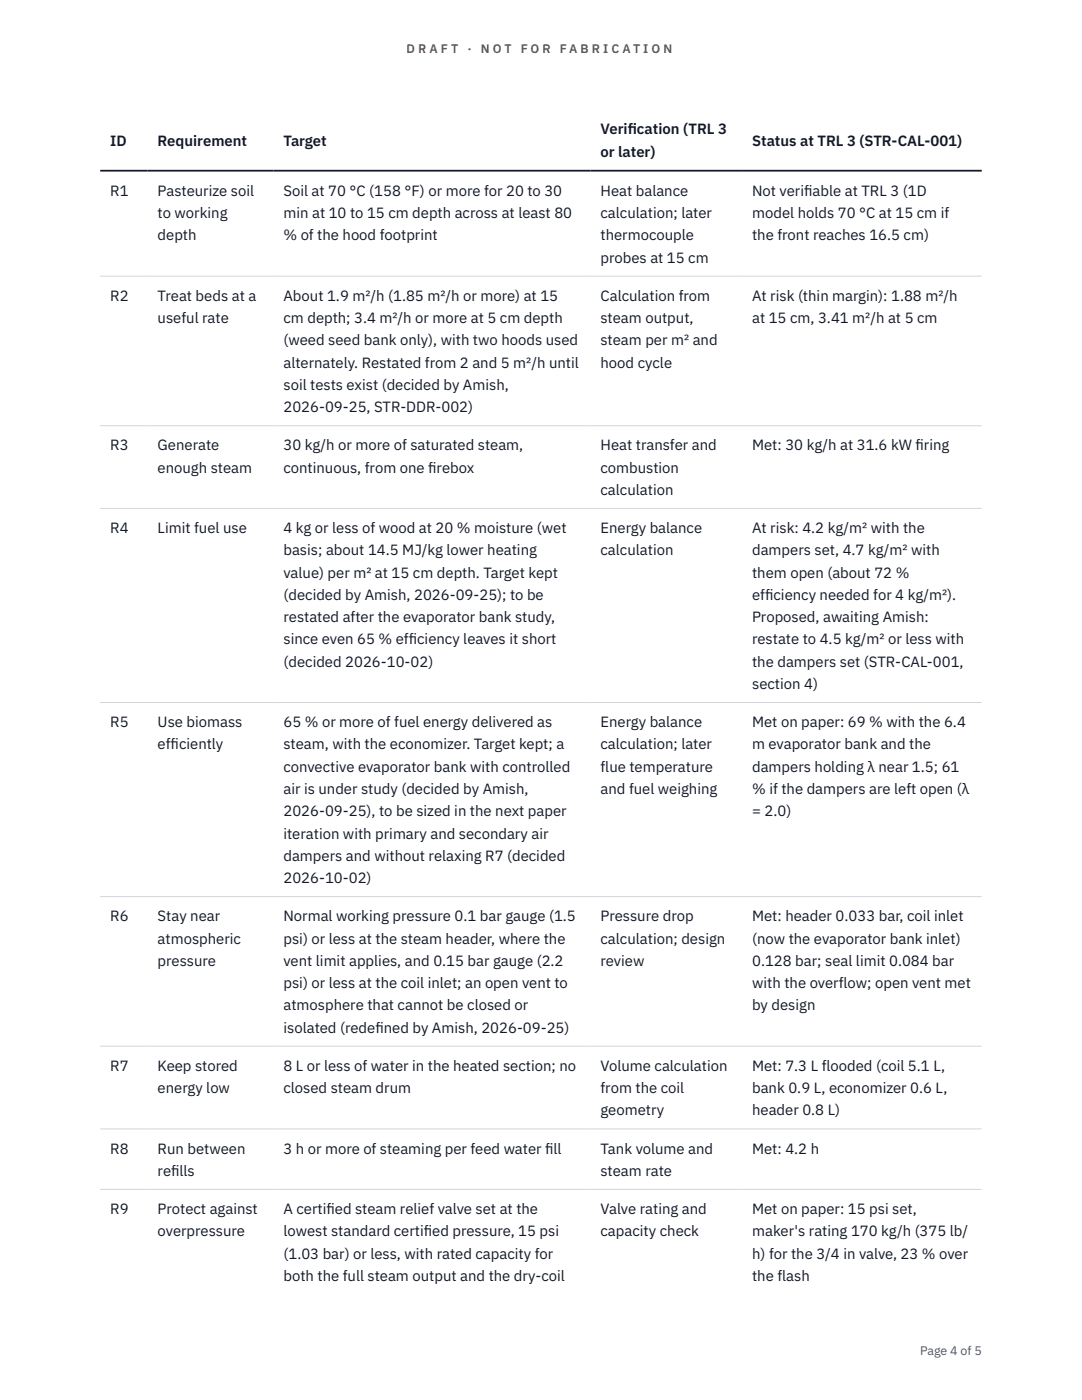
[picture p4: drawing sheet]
<svg xmlns="http://www.w3.org/2000/svg" width="216mm" height="279mm" viewBox="0 0 216 279" stroke-linecap="round" stroke-linejoin="round" font-family="sans-serif">
<defs><g id="words">
<g font-size="3" fill="#111827">
<text x="22" y="29.1">ID</text>
<text x="31.5" y="29.1">Requirement</text>
<text x="56.6" y="29.1">Target</text>
<text x="119.8" y="26.8">Verif</text>
<text x="125.3" y="26.8">ication (TRL 3</text>
<text x="150.1" y="29.1">Status at TRL 3 (STR-CAL-001)</text>
<text x="119.8" y="31.3">or later)</text>
<text x="22" y="39.1">R1</text>
<text x="31.5" y="39.1">Pasteurize soil</text>
<text x="56.6" y="39.1">Soil at 70 °C (158 °F) or more for 20 to 30</text>
<text x="119.8" y="39.1">Heat balance</text>
<text x="150.1" y="39.1">Not verif</text>
<text x="160.5" y="39.1">iable at TRL 3 (1D</text>
<text x="31.5" y="43.5">to working</text>
<text x="31.5" y="48">depth</text>
<text x="56.6" y="43.5">min at 10 to 15 cm depth across at least 80</text>
<text x="56.6" y="48">% of the hood footprint</text>
<text x="119.8" y="43.5">calculation; later</text>
<text x="119.8" y="48">thermocouple</text>
<text x="150.1" y="43.5">model holds 70 °C at 15 cm if</text>
<text x="150.1" y="48">the front reaches 16.5 cm)</text>
<text x="119.8" y="52.4">probes at 15 cm</text>
<text x="22" y="60">R2</text>
<text x="31.5" y="60">Treat beds at a</text>
<text x="31.5" y="64.5">useful rate</text>
<text x="56.6" y="60">About 1.9 m²/h (1.85 m²/h or more) at 15</text>
<text x="56.6" y="64.5">cm depth; 3.4 m²/h or more at 5 cm depth</text>
<text x="119.8" y="60">Calculation from</text>
<text x="119.8" y="64.5">steam output,</text>
<text x="150.1" y="60">At risk (thin margin): 1.88 m²/h</text>
<text x="150.1" y="64.5">at 15 cm, 3.41 m²/h at 5 cm</text>
<text x="56.6" y="68.9">(weed seed bank only), with two hoods used</text>
<text x="119.8" y="68.9">steam per m² and</text>
<text x="56.6" y="73.4">alternately. Restated from 2 and 5 m²/h until</text>
<text x="56.6" y="77.8">soil tests exist (decided by Amish,</text>
<text x="119.8" y="73.4">hood cycle</text>
<text x="56.6" y="82.3">2026-09-25, STR-DDR-002)</text>
<text x="22" y="89.9">R3</text>
<text x="31.5" y="89.9">Generate</text>
<text x="56.6" y="89.9">30 kg/h or more of saturated steam,</text>
<text x="119.8" y="89.9">Heat transfer and</text>
<text x="150.1" y="89.9">Met: 30 kg/h at 31.6 kW f</text>
<text x="182.7" y="89.9">iring</text>
<text x="31.5" y="94.3">enough steam</text>
<text x="56.6" y="94.3">continuous, from one f</text>
<text x="85.5" y="94.3">irebox</text>
<text x="119.8" y="94.3">combustion</text>
<text x="119.8" y="98.8">calculation</text>
<text x="22" y="106.4">R4</text>
<text x="31.5" y="106.4">Limit fuel use</text>
<text x="56.6" y="106.4">4 kg or less of wood at 20 % moisture (wet</text>
<text x="119.8" y="106.4">Energy balance</text>
<text x="150.1" y="106.4">At risk: 4.2 kg/m² with the</text>
<text x="56.6" y="110.8">basis; about 14.5 MJ/kg lower heating</text>
<text x="119.8" y="110.8">calculation</text>
<text x="150.1" y="110.8">dampers set, 4.7 kg/m² with</text>
<text x="56.6" y="115.3">value) per m² at 15 cm depth. Target kept</text>
<text x="56.6" y="119.7">(decided by Amish, 2026-09-25); to be</text>
<text x="150.1" y="115.3">them open (about 72 %</text>
<text x="150.1" y="119.7">eff</text>
<text x="152.7" y="119.7">iciency needed for 4 kg/m²).</text>
<text x="56.6" y="124.2">restated after the evaporator bank study,</text>
<text x="150.1" y="124.2">Proposed, awaiting Amish:</text>
<text x="56.6" y="128.6">since even 65 % eff</text>
<text x="81.6" y="128.6">iciency leaves it short</text>
<text x="150.1" y="128.6">restate to 4.5 kg/m² or less with</text>
<text x="56.6" y="133.1">(decided 2026-10-02)</text>
<text x="150.1" y="133.1">the dampers set (STR-CAL-001,</text>
<text x="150.1" y="137.5">section 4)</text>
<text x="22" y="145.1">R5</text>
<text x="31.5" y="145.1">Use biomass</text>
<text x="31.5" y="149.6">eff</text>
<text x="34" y="149.6">iciently</text>
<text x="56.6" y="145.1">65 % or more of fuel energy delivered as</text>
<text x="56.6" y="149.6">steam, with the economizer. Target kept; a</text>
<text x="119.8" y="145.1">Energy balance</text>
<text x="119.8" y="149.6">calculation; later</text>
<text x="150.1" y="145.1">Met on paper: 69 % with the 6.4</text>
<text x="150.1" y="149.6">m evaporator bank and the</text>
<text x="56.6" y="154">convective evaporator bank with controlled</text>
<text x="119.8" y="154">flue temperature</text>
<text x="150.1" y="154">dampers holding λ near 1.5; 61</text>
<text x="56.6" y="158.5">air is under study (decided by Amish,</text>
<text x="119.8" y="158.5">and fuel weighing</text>
<text x="150.1" y="158.5">% if the dampers are left open (λ</text>
<text x="56.6" y="162.9">2026-09-25), to be sized in the next paper</text>
<text x="56.6" y="167.4">iteration with primary and secondary air</text>
<text x="150.1" y="162.9">= 2.0)</text>
<text x="56.6" y="171.8">dampers and without relaxing R7 (decided</text>
<text x="56.6" y="176.2">2026-10-02)</text>
<text x="22" y="183.9">R6</text>
<text x="31.5" y="183.9">Stay near</text>
<text x="56.6" y="183.9">Normal working pressure 0.1 bar gauge (1.5</text>
<text x="119.8" y="183.9">Pressure drop</text>
<text x="150.1" y="183.9">Met: header 0.033 bar, coil inlet</text>
<text x="31.5" y="188.3">atmospheric</text>
<text x="56.6" y="188.3">psi) or less at the steam header, where the</text>
<text x="119.8" y="188.3">calculation; design</text>
<text x="150.1" y="188.3">(now the evaporator bank inlet)</text>
<text x="31.5" y="192.8">pressure</text>
<text x="56.6" y="192.8">vent limit applies, and 0.15 bar gauge (2.2</text>
<text x="56.6" y="197.2">psi) or less at the coil inlet; an open vent to</text>
<text x="119.8" y="192.8">review</text>
<text x="150.1" y="192.8">0.128 bar; seal limit 0.084 bar</text>
<text x="150.1" y="197.2">with the overflow; open vent met</text>
<text x="56.6" y="201.6">atmosphere that cannot be closed or</text>
<text x="150.1" y="201.6">by design</text>
<text x="56.6" y="206.1">isolated (redef</text>
<text x="74.9" y="206.1">ined by Amish, 2026-09-25)</text>
<text x="22" y="213.7">R7</text>
<text x="31.5" y="213.7">Keep stored</text>
<text x="56.6" y="213.7">8 L or less of water in the heated section; no</text>
<text x="119.8" y="213.7">Volume calculation</text>
<text x="150.1" y="213.7">Met: 7.3 L flooded (coil 5.1 L,</text>
<text x="31.5" y="218.2">energy low</text>
<text x="56.6" y="218.2">closed steam drum</text>
<text x="119.8" y="218.2">from the coil</text>
<text x="150.1" y="218.2">bank 0.9 L, economizer 0.6 L,</text>
<text x="119.8" y="222.6">geometry</text>
<text x="150.1" y="222.6">header 0.8 L)</text>
<text x="22" y="230.2">R8</text>
<text x="31.5" y="230.2">Run between</text>
<text x="56.6" y="230.2">3 h or more of steaming per feed water f</text>
<text x="108.8" y="230.2">ill</text>
<text x="119.8" y="230.2">Tank volume and</text>
<text x="150.1" y="230.2">Met: 4.2 h</text>
<text x="31.5" y="234.7">ref</text>
<text x="34.2" y="234.7">ills</text>
<text x="119.8" y="234.7">steam rate</text>
<text x="22" y="242.3">R9</text>
<text x="31.5" y="242.3">Protect against</text>
<text x="56.6" y="242.3">A certif</text>
<text x="65.1" y="242.3">ied steam relief valve set at the</text>
<text x="119.8" y="242.3">Valve rating and</text>
<text x="150.1" y="242.3">Met on paper: 15 psi set,</text>
<text x="31.5" y="246.7">overpressure</text>
<text x="56.6" y="246.7">lowest standard certif</text>
<text x="56.6" y="251.2">(1.03 bar) or less, with rated capacity for</text>
<text x="84.6" y="246.7">ied pressure, 15 psi</text>
<text x="119.8" y="246.7">capacity check</text>
<text x="150.1" y="246.7">maker's rating 170 kg/h (375 lb/</text>
<text x="150.1" y="251.2">h) for the 3/4 in valve, 23 % over</text>
<text x="56.6" y="255.6">both the full steam output and the dry-coil</text>
<text x="150.1" y="255.6">the flash</text>
</g>
<g font-size="2.5" fill="#b45309">
<text x="81.1" y="10.5">D R A F T</text>
<text x="93.3" y="10.5">·</text>
<text x="95.9" y="10.5">N O T</text>
<text x="103.9" y="10.5">F O R</text>
<text x="111.7" y="10.5">F A B R I C A T I O N</text>
</g>
<text font-size="2.5" fill="#4b5563" x="183.6" y="270.3">Page 4 of 5</text>
</g></defs>
<path d="M20 55.1h175.9M20 85h175.9M20 101.5h175.9M20 140.2h175.9M20 178.9h175.9M20 208.8h175.9M20 225.3h175.9M20 237.4h175.9" fill="none" stroke="#d1d5db" stroke-width=".2"/>
<path d="M20 34.1h175.9" fill="none" stroke="#111827" stroke-width=".35"/>
<use href="#words"/>
</svg>
